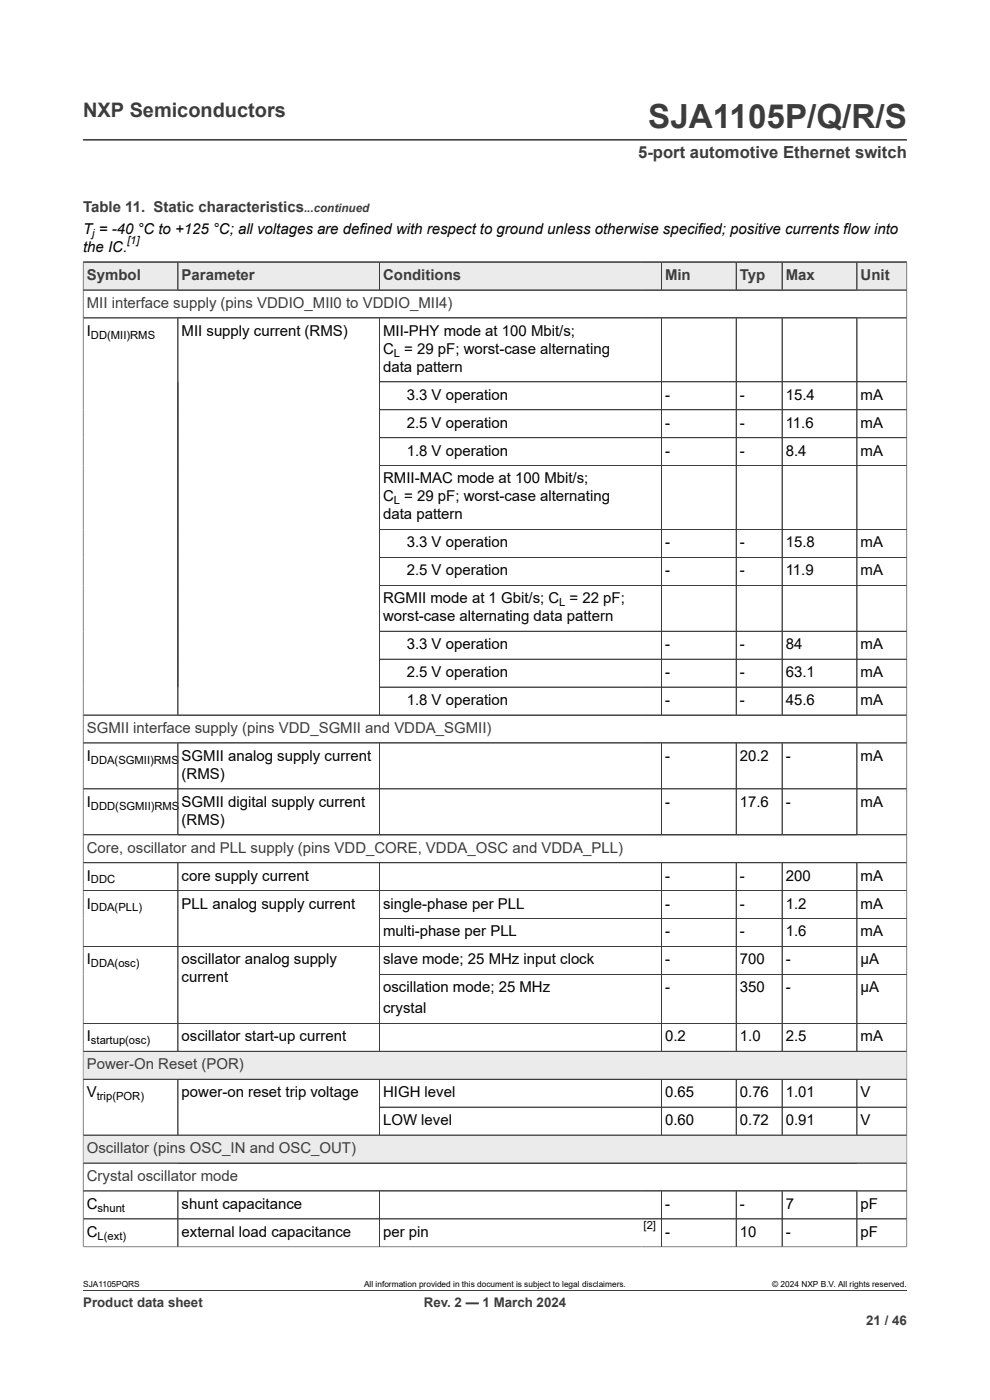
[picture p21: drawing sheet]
<svg xmlns="http://www.w3.org/2000/svg" width="210mm" height="297mm" viewBox="0 0 210 297" stroke-linecap="round" stroke-linejoin="round" font-family="sans-serif">
<defs><g id="words">
<text font-size="7.1" fill="#3c3c3c" x="137.5" y="27.2">SJA1105P/Q/R/S</text>
<text font-size="4.2" fill="#3c3c3c" x="17.6" y="24.8">NXP Semiconductors</text>
<text font-size="3.5" fill="#3c3c3c" x="135.4" y="33.5">5-port automotive Ethernet switch</text>
<g font-size="3.2" fill="#3c3c3c">
<text x="17.6" y="45.1">Table 11. Static characteristics</text>
<text x="18.4" y="59.4">Symbol</text>
<text x="38.5" y="59.4">Parameter</text>
<text x="81.3" y="59.4">Conditions</text>
<text x="141.1" y="59.4">Min</text>
<text x="156.9" y="59.4">Typ</text>
<text x="166.7" y="59.4">Max</text>
<text x="182.6" y="59.4">Unit</text>
<text x="18.4" y="65.3">MII interface supply (pins VDDIO_MII0 to VDDIO_MII4)</text>
<text x="18.4" y="155.5">SGMII interface supply (pins VDD_SGMII and VDDA_SGMII)</text>
<text x="18.4" y="180.9">Core, oscillator and PLL supply (pins VDD_CORE, VDDA_OSC and VDDA_PLL)</text>
<text x="18.4" y="226.8">Power-On Reset (POR)</text>
<text x="18.4" y="244.6">Oscillator (pins OSC_IN and OSC_OUT)</text>
<text x="18.4" y="250.5">Crystal oscillator mode</text>
</g>
<g font-size="3.2">
<text x="17.6" y="49.6">T = -40 °C to +125 °C; all voltages are defined with respect to ground unless otherwise specified; positive currents flow into</text>
<text x="17.6" y="53.4">the IC.</text>
<text x="18.4" y="71.2">I</text>
<text x="38.5" y="71.2">MII supply current (RMS)</text>
<text x="81.3" y="71.2">MII-PHY mode at 100 Mbit/s;</text>
<text x="81.3" y="75">C = 29 pF; worst-case alternating</text>
<text x="81.3" y="78.9">data pattern</text>
<text x="86.3" y="84.8">3.3 V operation</text>
<text x="141.1" y="84.8">-</text>
<text x="156.9" y="84.8">-</text>
<text x="166.7" y="84.8">15.4</text>
<text x="182.6" y="84.8">mA</text>
<text x="86.3" y="90.7">2.5 V operation</text>
<text x="141.1" y="90.7">-</text>
<text x="156.9" y="90.7">-</text>
<text x="166.7" y="90.7">11.6</text>
<text x="182.6" y="90.7">mA</text>
<text x="86.3" y="96.6">1.8 V operation</text>
<text x="141.1" y="96.6">-</text>
<text x="156.9" y="96.6">-</text>
<text x="166.7" y="96.6">8.4</text>
<text x="182.6" y="96.6">mA</text>
<text x="81.3" y="102.6">RMII-MAC mode at 100 Mbit/s;</text>
<text x="81.3" y="106.4">C = 29 pF; worst-case alternating</text>
<text x="81.3" y="110.2">data pattern</text>
<text x="86.3" y="116.1">3.3 V operation</text>
<text x="141.1" y="116.1">-</text>
<text x="156.9" y="116.1">-</text>
<text x="166.7" y="116.1">15.8</text>
<text x="182.6" y="116.1">mA</text>
<text x="86.3" y="122">2.5 V operation</text>
<text x="141.1" y="122">-</text>
<text x="156.9" y="122">-</text>
<text x="166.7" y="122">11.9</text>
<text x="182.6" y="122">mA</text>
<text x="81.3" y="128">RGMII mode at 1 Gbit/s; C = 22 pF;</text>
<text x="81.3" y="131.8">worst-case alternating data pattern</text>
<text x="86.3" y="137.7">3.3 V operation</text>
<text x="141.1" y="137.7">-</text>
<text x="156.9" y="137.7">-</text>
<text x="166.7" y="137.7">84</text>
<text x="182.6" y="137.7">mA</text>
<text x="86.3" y="143.6">2.5 V operation</text>
<text x="141.1" y="143.6">-</text>
<text x="156.9" y="143.6">-</text>
<text x="166.7" y="143.6">63.1</text>
<text x="182.6" y="143.6">mA</text>
<text x="86.3" y="149.6">1.8 V operation</text>
<text x="141.1" y="149.6">-</text>
<text x="156.9" y="149.6">-</text>
<text x="166.7" y="149.6">45.6</text>
<text x="182.6" y="149.6">mA</text>
<text x="18.4" y="161.4">I</text>
<text x="38.5" y="161.4">SGMII analog supply current</text>
<text x="141.1" y="161.4">-</text>
<text x="156.9" y="161.4">20.2</text>
<text x="166.7" y="161.4">-</text>
<text x="182.6" y="161.4">mA</text>
<text x="38.5" y="165.2">(RMS)</text>
<text x="18.4" y="171.1">I</text>
<text x="38.5" y="171.1">SGMII digital supply current</text>
<text x="141.1" y="171.1">-</text>
<text x="156.9" y="171.1">17.6</text>
<text x="166.7" y="171.1">-</text>
<text x="182.6" y="171.1">mA</text>
<text x="38.5" y="175">(RMS)</text>
<text x="18.4" y="186.8">I</text>
<text x="38.5" y="186.8">core supply current</text>
<text x="141.1" y="186.8">-</text>
<text x="156.9" y="186.8">-</text>
<text x="166.7" y="186.8">200</text>
<text x="182.6" y="186.8">mA</text>
<text x="18.4" y="192.7">I</text>
<text x="38.5" y="192.7">PLL analog supply current</text>
<text x="81.3" y="192.7">single-phase per PLL</text>
<text x="141.1" y="192.7">-</text>
<text x="156.9" y="192.7">-</text>
<text x="166.7" y="192.7">1.2</text>
<text x="182.6" y="192.7">mA</text>
<text x="81.3" y="198.7">multi-phase per PLL</text>
<text x="141.1" y="198.7">-</text>
<text x="156.9" y="198.7">-</text>
<text x="166.7" y="198.7">1.6</text>
<text x="182.6" y="198.7">mA</text>
<text x="18.4" y="204.6">I</text>
<text x="38.5" y="204.6">oscillator analog supply</text>
<text x="38.5" y="208.4">current</text>
<text x="81.3" y="204.6">slave mode; 25 MHz input clock</text>
<text x="141.1" y="204.6">-</text>
<text x="156.9" y="204.6">700</text>
<text x="166.7" y="204.6">-</text>
<text x="182.6" y="204.6">μA</text>
<text x="81.3" y="210.5">oscillation mode; 25 MHz</text>
<text x="81.3" y="215">crystal</text>
<text x="141.1" y="210.5">-</text>
<text x="156.9" y="210.5">350</text>
<text x="166.7" y="210.5">-</text>
<text x="182.6" y="210.5">μA</text>
<text x="18.4" y="220.9">I</text>
<text x="38.5" y="220.9">oscillator start-up current</text>
<text x="141.1" y="220.9">0.2</text>
<text x="156.9" y="220.9">1.0</text>
<text x="166.7" y="220.9">2.5</text>
<text x="182.6" y="220.9">mA</text>
<text x="18.4" y="232.7">V</text>
<text x="38.5" y="232.7">power-on reset trip voltage</text>
<text x="81.3" y="232.7">HIGH level</text>
<text x="141.1" y="232.7">0.65</text>
<text x="156.9" y="232.7">0.76</text>
<text x="166.7" y="232.7">1.01</text>
<text x="182.6" y="232.7">V</text>
<text x="81.3" y="238.7">LOW level</text>
<text x="141.1" y="238.7">0.60</text>
<text x="156.9" y="238.7">0.72</text>
<text x="166.7" y="238.7">0.91</text>
<text x="182.6" y="238.7">V</text>
<text x="18.4" y="256.4">C</text>
<text x="38.5" y="256.4">shunt capacitance</text>
<text x="141.1" y="256.4">-</text>
<text x="156.9" y="256.4">-</text>
<text x="166.7" y="256.4">7</text>
<text x="182.6" y="256.4">pF</text>
<text x="18.4" y="262.4">C</text>
<text x="38.5" y="262.4">external load capacitance</text>
<text x="81.3" y="262.4">per pin</text>
<text x="141.1" y="262.4">-</text>
<text x="156.9" y="262.4">10</text>
<text x="166.7" y="262.4">-</text>
<text x="182.6" y="262.4">pF</text>
</g>
<g font-size="2.8" fill="#3c3c3c">
<text x="17.6" y="277.3">Product data sheet</text>
<text x="89.9" y="277.3">Rev. 2 — 1 March 2024</text>
<text x="183.7" y="281">21 / 46</text>
</g>
<text font-size="2.5" fill="#3c3c3c" x="64.5" y="45.1">...continued</text>
<g font-size="2.4">
<text x="19.6" y="50.2">j</text>
<text x="27" y="51.7">[1]</text>
<text x="19.3" y="71.9">DD(MII)RMS</text>
<text x="83.6" y="75.7">L</text>
<text x="83.6" y="107">L</text>
<text x="118.6" y="128.6">L</text>
<text x="19.3" y="162">DDA(SGMII)RMS</text>
<text x="19.3" y="171.8">DDD(SGMII)RMS</text>
<text x="19.3" y="187.4">DDC</text>
<text x="19.3" y="193.4">DDA(PLL)</text>
<text x="19.3" y="205.2">DDA(osc)</text>
<text x="19.3" y="221.5">startup(osc)</text>
<text x="20.5" y="233.4">trip(POR)</text>
<text x="20.7" y="257.1">shunt</text>
<text x="20.7" y="263">L(ext)</text>
<text x="136.5" y="260.7">[2]</text>
</g>
<g font-size="1.8">
<text x="17.6" y="273.1">SJA1105PQRS</text>
<text x="77.2" y="273.1">All information provided in this document is subject to legal disclaimers.</text>
<text x="163.8" y="273.1">© 2024 NXP B.V. All rights reserved.</text>
</g>
</g></defs>
<path d="M17.6 29.7h174.8M17.6 55.6h174.8" fill="none" stroke="#3c3c3c" stroke-width=".21"/>
<path d="M17.7 55.7h20v5.8h-20z" fill="#ebebeb"/>
<path d="M17.6 55.6h20.1v5.9h-20.1z" fill="none" stroke="#3c3c3c" stroke-width=".21"/>
<path d="M37.8 55.7h42.6v5.8h-42.6z" fill="#ebebeb"/>
<path d="M37.7 55.6h42.8v5.9h-42.8z" fill="none" stroke="#3c3c3c" stroke-width=".21"/>
<path d="M80.6 55.7h55.5v5.8h-55.5z" fill="#ebebeb"/>
<path d="M136.1 55.6h-55.6v5.9h55.6" fill="none" stroke="#3c3c3c" stroke-width=".21"/>
<path d="M136.1 55.7h4.1v5.8h-4.1z" fill="#ebebeb"/>
<path d="M136.1 55.6h4.2v5.9h-4.2" fill="none" stroke="#3c3c3c" stroke-width=".21"/>
<path d="M140.4 55.7h15.7v5.8h-15.7z" fill="#ebebeb"/>
<path d="M140.3 55.6h15.9v5.9h-15.9z" fill="none" stroke="#3c3c3c" stroke-width=".21"/>
<path d="M156.2 55.7h9.6v5.8h-9.6z" fill="#ebebeb"/>
<path d="M156.2 55.6h9.7v5.9h-9.7z" fill="none" stroke="#3c3c3c" stroke-width=".21"/>
<path d="M166 55.7h15.7v5.8h-15.7z" fill="#ebebeb"/>
<path d="M165.9 55.6h15.9v5.9h-15.9z" fill="none" stroke="#3c3c3c" stroke-width=".21"/>
<path d="M181.8 55.7h10.5v5.8h-10.5z" fill="#ebebeb"/>
<g fill="none" stroke="#3c3c3c" stroke-width=".21">
<path d="M17.6 67.5h174.8M37.7 67.5v84.2M80.5 67.5v84.2M140.3 67.5v84.2M156.2 67.5v84.2M165.9 67.5v84.2M181.8 61.5v-5.9h10.6v173.4h-174.8v-167.5h174.8M181.8 67.5v84.2M80.5 81h111.9M80.5 86.9h111.9M80.5 92.9h111.9M80.5 98.8h111.9"/>
<path d="M80.5 112.3h111.9M80.5 118.3h111.9M80.5 124.2h111.9M80.5 133.9h111.9M80.5 139.8h111.9M17.6 151.7h174.8M37.7 157.6v19.5M80.5 157.6v19.5M80.5 145.8h111.9M140.3 157.6v19.5M156.2 157.6v19.5M165.9 157.6v19.5"/>
<path d="M181.8 157.6v19.5M192.4 157.6h-174.8M17.6 177.1h174.8M192.4 167.4h-174.8M17.6 188.9h174.8M37.7 183v40M80.5 183v40M80.5 194.9h111.9M140.3 183v40M156.2 183v40M165.9 183v40M181.8 183v40"/>
<path d="M192.4 183h-174.8M17.6 200.8h174.8M80.5 206.7h111.9M192.4 217.1h-174.8M17.6 223h174.8"/>
</g>
<path d="M17.7 223.1h174.6v5.8h-174.6z" fill="#ebebeb"/>
<path d="M17.6 229h174.8v17.7h-174.8zM37.7 229v11.8M80.5 229v11.8M80.5 234.9h111.9M140.3 229v11.8M156.2 229v11.8M165.9 229v11.8M181.8 229v11.8M192.4 240.8h-174.8" fill="none" stroke="#3c3c3c" stroke-width=".21"/>
<path d="M17.7 240.9h174.6v5.8h-174.6z" fill="#ebebeb"/>
<g fill="none" stroke="#3c3c3c" stroke-width=".21">
<path d="M17.6 55.7v208.9M17.6 55.6h174.8M37.7 55.7v5.8M80.5 55.7v5.8M140.3 55.7v5.8M156.2 55.7v5.8M165.9 55.7v5.8M181.8 55.7v5.8M192.4 55.7v208.9M17.7 61.5h174.6M17.7 67.5h174.6M37.7 67.5v84.1"/>
<path d="M80.5 67.5v84.1M140.3 67.5v84.1M156.2 67.5v84.1M165.9 67.5v84.1M181.8 67.5v84.1M80.6 81h111.7M80.6 86.9h111.7M80.6 92.9h111.7M80.6 98.8h111.7M80.6 112.3h111.7M192.3 118.3h-111.7M80.6 124.2h111.7"/>
<path d="M80.6 133.9h111.7M80.6 139.8h111.7M17.7 151.7h174.6M17.7 157.6h174.6M37.7 157.7v19.3M80.5 157.7v19.3M80.6 145.8h111.7M140.3 157.7v19.3M156.2 157.7v19.3M165.9 157.7v19.3M181.8 157.7v19.3M17.7 167.4h174.6"/>
<path d="M17.7 177.1h174.6M17.7 183h174.6M17.7 188.9h174.6M37.7 183.1v39.9M80.5 183.1v39.9M80.6 194.9h111.7M140.3 183.1v39.9M156.2 183.1v39.9M165.9 183.1v39.9M181.8 183.1v39.9M17.7 200.8h174.6M17.7 217.1h174.6"/>
<path d="M192.3 206.7h-111.7M37.7 229v11.7M80.5 229v11.7M140.3 229v11.7M156.2 229v11.7M165.9 229v11.7M181.8 229v11.7M192.3 223h-174.6M192.3 229h-174.6M192.3 234.9h-111.7M17.6 246.7h174.8M17.6 252.7h174.8"/>
<path d="M17.6 258.6h174.8M17.7 240.8h174.6M37.7 252.7v11.8M80.5 252.7v11.8M140.3 252.7v11.8M156.2 252.7v11.8M165.9 252.7v11.8M181.8 252.7v11.8M17.6 264.5h174.8M17.6 273.8h174.8"/>
</g>
<use href="#words"/>
</svg>
